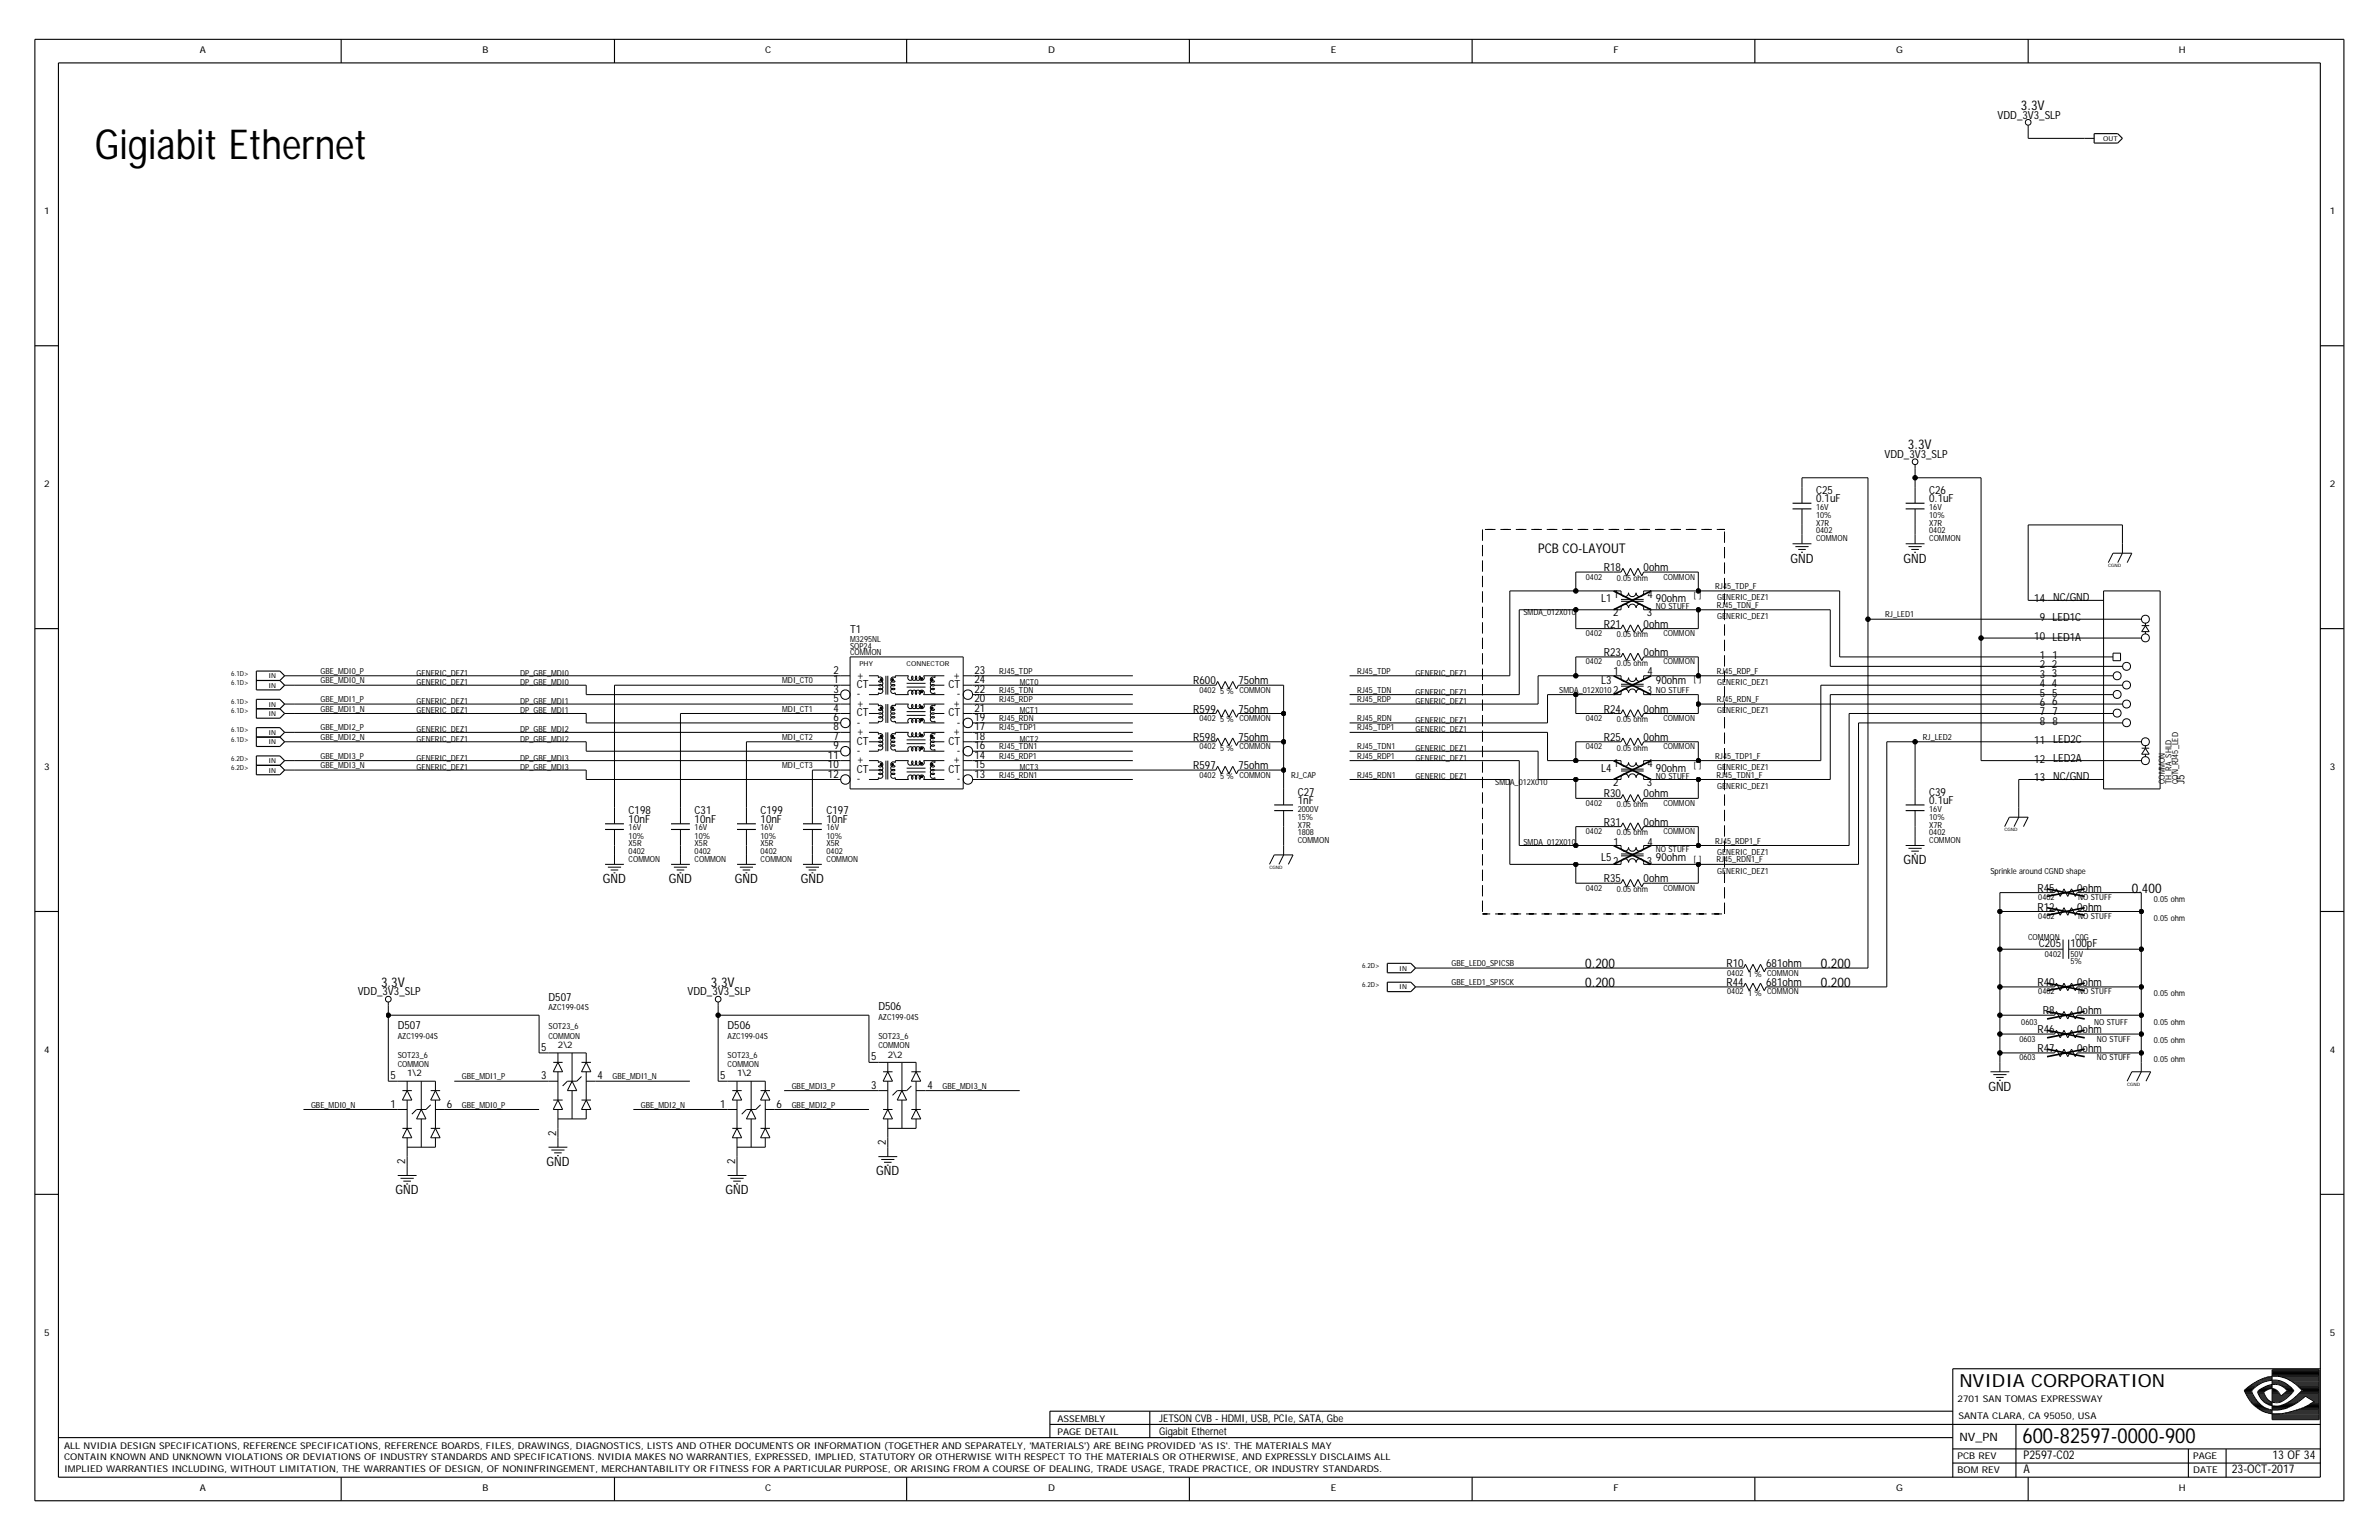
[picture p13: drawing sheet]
<svg xmlns="http://www.w3.org/2000/svg" width="432mm" height="279mm" viewBox="0 0 432 279" stroke-linecap="round" stroke-linejoin="round" font-family="sans-serif">
<defs><g id="words">
<text font-size="7.5" x="17.2" y="28.8">Gigiabit Ethernet</text>
<text font-size="3.8" x="367.1" y="261.8">600-82597-0000-900</text>
<text font-size="3.3" x="355.6" y="251.6">NVIDIA CORPORATION</text>
<g font-size="2.4">
<text x="366.8" y="20">3.3V</text>
<text x="346.3" y="81.6">3.3V</text>
<text x="279.2" y="100.4">PCB CO-LAYOUT</text>
<text x="386.9" y="161.9">0.400</text>
<text x="69.2" y="179.1">3.3V</text>
<text x="129" y="179.1">3.3V</text>
<text x="287.7" y="179.1">0.200</text>
<text x="287.7" y="175.6">0.200</text>
<text x="330.5" y="179.1">0.200</text>
<text x="330.5" y="175.6">0.200</text>
</g>
<g font-size="2.3">
<text x="325" y="102.1">GND</text>
<text x="345.5" y="102.1">GND</text>
<text x="109.4" y="160.2">GND</text>
<text x="121.4" y="160.2">GND</text>
<text x="133.4" y="160.2">GND</text>
<text x="145.4" y="160.2">GND</text>
<text x="345.5" y="156.8">GND</text>
<text x="360.9" y="197.9">GND</text>
<text x="99.2" y="211.6">GND</text>
<text x="159" y="213.3">GND</text>
<text x="71.8" y="216.7">GND</text>
<text x="131.7" y="216.7">GND</text>
</g>
<g font-size="2.2">
<text x="367.3" y="267.3">A</text>
<text x="367.3" y="264.8">P2597-C02</text>
<text x="405.1" y="267.3">23-OCT-2017</text>
<text x="412.5" y="264.8">13 OF 34</text>
</g>
<text font-size="2.1" x="355.6" y="261.5">NV_PN</text>
<g font-size="2">
<text x="362.6" y="21.5">VDD_3V3_SLP</text>
<text x="342" y="83.1">VDD_3V3_SLP</text>
<text x="329.6" y="89.6">C25</text>
<text x="350.2" y="89.6">C26</text>
<text x="329.6" y="91.1">0.1uF</text>
<text x="350.2" y="91.1">0.1uF</text>
<text x="291.1" y="103.6">R18</text>
<text x="298.3" y="103.6">0ohm</text>
<text x="290.6" y="109.3">L1</text>
<text x="291.1" y="113.9">R21</text>
<text x="292.8" y="111.8">2</text>
<text x="292.9" y="108.4">1</text>
<text x="298.3" y="113.9">0ohm</text>
<text x="298.9" y="111.8">3</text>
<text x="299" y="108.4">4</text>
<text x="300.6" y="109.3">90ohm</text>
<text x="369.2" y="109.3">14</text>
<text x="370.2" y="112.7">9 LED1C</text>
<text x="372.7" y="109.1">NC/GND</text>
<text x="154.3" y="114.9">T1</text>
<text x="291.1" y="119">R23</text>
<text x="298.3" y="119">0ohm</text>
<text x="369.2" y="116.1">10 LED1A</text>
<text x="370.2" y="119.5">1</text>
<text x="372.5" y="119.5">1</text>
<text x="151.3" y="122.3">2</text>
<text x="151.3" y="125.7">3</text>
<text x="151.3" y="124">1</text>
<text x="155.5" y="123.1">+</text>
<text x="155.5" y="124.8">CT</text>
<text x="172.2" y="124.8">CT</text>
<text x="173" y="123.1">+</text>
<text x="176.9" y="122.3">23</text>
<text x="176.9" y="125.7">22</text>
<text x="176.9" y="124">24</text>
<text x="216.6" y="124.1">R600</text>
<text x="224.8" y="124.1">75ohm</text>
<text x="290.6" y="124.1">L3</text>
<text x="292.8" y="125.9">2</text>
<text x="292.9" y="122.4">1</text>
<text x="298.9" y="125.9">3</text>
<text x="299" y="122.4">4</text>
<text x="300.6" y="124.1">90ohm</text>
<text x="370.2" y="124.7">4</text>
<text x="370.2" y="122.9">3</text>
<text x="370.2" y="121.2">2</text>
<text x="372.4" y="122.8">3</text>
<text x="372.4" y="124.6">4</text>
<text x="372.4" y="121.2">2</text>
<text x="151.3" y="127.4">5</text>
<text x="151.3" y="130.8">6</text>
<text x="151.3" y="129.1">4</text>
<text x="155.5" y="131.7">-</text>
<text x="155.5" y="130">CT</text>
<text x="155.5" y="128.3">+</text>
<text x="155.5" y="126.5">-</text>
<text x="172.2" y="130">CT</text>
<text x="173" y="128.3">+</text>
<text x="173.7" y="126.5">-</text>
<text x="173.7" y="131.7">-</text>
<text x="176.9" y="127.4">20</text>
<text x="176.9" y="130.8">19</text>
<text x="176.9" y="129.1">21</text>
<text x="216.6" y="129.3">R599</text>
<text x="224.8" y="129.3">75ohm</text>
<text x="291.1" y="129.3">R24</text>
<text x="298.3" y="129.3">0ohm</text>
<text x="370.2" y="131.5">8</text>
<text x="370.2" y="129.8">7</text>
<text x="370.2" y="128.1">6</text>
<text x="370.2" y="126.4">5</text>
<text x="372.5" y="128">6</text>
<text x="372.5" y="126.4">5</text>
<text x="372.5" y="131.5">8</text>
<text x="372.5" y="129.7">7</text>
<text x="150.3" y="137.7">11</text>
<text x="151.3" y="132.5">8</text>
<text x="151.3" y="135.9">9</text>
<text x="151.3" y="134.2">7</text>
<text x="155.5" y="133.4">+</text>
<text x="155.5" y="135.1">CT</text>
<text x="155.5" y="136.8">-</text>
<text x="172.2" y="135.1">CT</text>
<text x="173" y="133.4">+</text>
<text x="173.7" y="136.8">-</text>
<text x="176.9" y="137.7">14</text>
<text x="176.9" y="132.5">17</text>
<text x="176.9" y="135.9">16</text>
<text x="176.9" y="134.2">18</text>
<text x="216.6" y="134.4">R598</text>
<text x="224.8" y="134.4">75ohm</text>
<text x="291.1" y="134.4">R25</text>
<text x="298.3" y="134.4">0ohm</text>
<text x="369.2" y="134.9">11</text>
<text x="372.7" y="134.8">LED2C</text>
<text x="150.3" y="141.1">12</text>
<text x="150.3" y="139.4">10</text>
<text x="155.5" y="140.2">CT</text>
<text x="155.5" y="138.5">+</text>
<text x="155.5" y="141.9">-</text>
<text x="172.2" y="140.2">CT</text>
<text x="173" y="138.5">+</text>
<text x="173.7" y="141.9">-</text>
<text x="176.9" y="141.1">13</text>
<text x="176.9" y="139.4">15</text>
<text x="216.6" y="139.5">R597</text>
<text x="224.8" y="139.5">75ohm</text>
<text x="290.6" y="140.1">L4</text>
<text x="292.8" y="142.6">2</text>
<text x="292.9" y="139.2">1</text>
<text x="298.9" y="142.6">3</text>
<text x="299" y="139.2">4</text>
<text x="300.6" y="140.1">90ohm</text>
<text x="369.2" y="141.8">13</text>
<text x="369.2" y="138.3">12</text>
<text x="372.7" y="138.2">LED2A</text>
<text x="372.7" y="141.6">NC/GND</text>
<text x="396.5" y="142.3" transform="rotate(-90 396.5 142.3)">J5</text>
<text x="114.1" y="147.8">C198</text>
<text x="114.1" y="149.3">10nF</text>
<text x="126.1" y="147.8">C31</text>
<text x="126.1" y="149.3">10nF</text>
<text x="138" y="147.8">C199</text>
<text x="138" y="149.3">10nF</text>
<text x="150" y="147.8">C197</text>
<text x="150" y="149.3">10nF</text>
<text x="235.6" y="144.3">C27</text>
<text x="235.6" y="145.9">1nF</text>
<text x="291.1" y="144.7">R30</text>
<text x="291.1" y="149.8">R31</text>
<text x="298.3" y="149.8">0ohm</text>
<text x="298.3" y="144.7">0ohm</text>
<text x="350.2" y="144.3">C39</text>
<text x="350.2" y="145.9">0.1uF</text>
<text x="292.9" y="153.6">1</text>
<text x="299" y="153.6">4</text>
<text x="290.6" y="156.1">L5</text>
<text x="291.1" y="160.1">R35</text>
<text x="292.8" y="157">2</text>
<text x="298.3" y="160.1">0ohm</text>
<text x="298.9" y="157">3</text>
<text x="300.6" y="156.1">90ohm</text>
<text x="369.8" y="161.8">R45</text>
<text x="377" y="161.8">0ohm</text>
<text x="369.8" y="165.2">R12</text>
<text x="377" y="165.2">0ohm</text>
<text x="370.1" y="171.9">C205</text>
<text x="375.8" y="171.9">100pF</text>
<text x="313.4" y="178.9">R44</text>
<text x="313.4" y="175.5">R10</text>
<text x="320.6" y="175.5">681ohm</text>
<text x="320.6" y="178.9">681ohm</text>
<text x="369.8" y="178.9">R40</text>
<text x="377" y="178.9">0ohm</text>
<text x="64.9" y="180.6">VDD_3V3_SLP</text>
<text x="99.6" y="181.6">D507</text>
<text x="124.8" y="180.6">VDD_3V3_SLP</text>
<text x="159.4" y="183.3">D506</text>
<text x="370.8" y="184">R8</text>
<text x="377" y="184">0ohm</text>
<text x="72.2" y="186.8">D507</text>
<text x="98.2" y="190.7">5</text>
<text x="132.1" y="186.8">D506</text>
<text x="369.8" y="187.4">R46</text>
<text x="369.8" y="190.9">R47</text>
<text x="377" y="190.9">0ohm</text>
<text x="377" y="187.4">0ohm</text>
<text x="70.9" y="195.8">5</text>
<text x="98.2" y="195.8">3</text>
<text x="108.5" y="195.8">4</text>
<text x="130.7" y="195.8">5</text>
<text x="158.1" y="192.4">5</text>
<text x="158.1" y="197.5">3</text>
<text x="168.3" y="197.5">4</text>
<text x="70.9" y="201">1</text>
<text x="81.1" y="201">6</text>
<text x="130.7" y="201">1</text>
<text x="141" y="201">6</text>
<text x="100.9" y="206" transform="rotate(-90 100.9 206)">2</text>
<text x="160.8" y="207.8" transform="rotate(-90 160.8 207.8)">2</text>
<text x="73.6" y="211.2" transform="rotate(-90 73.6 211.2)">2</text>
<text x="133.4" y="211.2" transform="rotate(-90 133.4 211.2)">2</text>
</g>
<g font-size="1.9">
<text x="210.4" y="257.9">JETSON CVB - HDMI, USB, PCIe, SATA, Gbe</text>
<text x="210.4" y="260.3">Gigabit Ethernet</text>
</g>
<g font-size="1.7">
<text x="36.3" y="9.7">A</text>
<text x="87.6" y="9.7">B</text>
<text x="138.9" y="9.7">C</text>
<text x="190.2" y="9.7">D</text>
<text x="241.5" y="9.7">E</text>
<text x="292.9" y="9.7">F</text>
<text x="344.2" y="9.7">G</text>
<text x="395.5" y="9.7">H</text>
<text x="8" y="38.8">1</text>
<text x="422.9" y="38.8">1</text>
<text x="8" y="88.4">2</text>
<text x="422.9" y="88.4">2</text>
<text x="8" y="139.7">3</text>
<text x="422.9" y="139.7">3</text>
<text x="8" y="191">4</text>
<text x="422.9" y="191">4</text>
<text x="8" y="242.3">5</text>
<text x="422.9" y="242.3">5</text>
<text x="191.9" y="257.9">ASSEMBLY</text>
<text x="355.3" y="254.3">2701 SAN TOMAS EXPRESSWAY</text>
<text x="355.5" y="257.4">SANTA CLARA, CA 95050, USA</text>
<text x="11.6" y="262.9">ALL NVIDIA DESIGN SPECIFICATIONS, REFERENCE SPECIFICATIONS, REFERENCE BOARDS, FILES, DRAWINGS, DIAGNOSTICS, LISTS AND OTHER DOCUMENTS OR INFORMATION (TOGETHER AND SEPARATELY, 'MATERIALS') ARE BEING PROVIDED 'AS IS'. THE MATERIALS MAY</text>
<text x="191.9" y="260.3">PAGE DETAIL</text>
<text x="11.6" y="264.9">CONTAIN KNOWN AND UNKNOWN VIOLATIONS OR DEVIATIONS OF INDUSTRY STANDARDS AND SPECIFICATIONS. NVIDIA MAKES NO WARRANTIES, EXPRESSED, IMPLIED, STATUTORY OR OTHERWISE WITH RESPECT TO THE MATERIALS OR OTHERWISE, AND EXPRESSLY DISCLAIMS ALL</text>
<text x="11.6" y="267.2">IMPLIED WARRANTIES INCLUDING, WITHOUT LIMITATION, THE WARRANTIES OF DESIGN, OF NONINFRINGEMENT, MERCHANTABILITY OR FITNESS FOR A PARTICULAR PURPOSE, OR ARISING FROM A COURSE OF DEALING, TRADE USAGE, TRADE PRACTICE, OR INDUSTRY STANDARDS.</text>
<text x="355.3" y="267.3">BOM REV</text>
<text x="355.3" y="264.8">PCB REV</text>
<text x="398.1" y="264.8">PAGE</text>
<text x="398.1" y="267.3">DATE</text>
<text x="36.3" y="270.6">A</text>
<text x="87.6" y="270.6">B</text>
<text x="138.9" y="270.6">C</text>
<text x="190.2" y="270.6">D</text>
<text x="241.5" y="270.6">E</text>
<text x="292.9" y="270.6">F</text>
<text x="344.2" y="270.6">G</text>
<text x="395.5" y="270.6">H</text>
</g>
<g font-size="1.6">
<text x="101.3" y="190.2">2\2</text>
<text x="161.1" y="191.9">2\2</text>
<text x="73.9" y="195.3">1\2</text>
<text x="133.8" y="195.3">1\2</text>
</g>
<g font-size="1.5">
<text x="329.6" y="95.4">X7R</text>
<text x="329.6" y="94">10%</text>
<text x="329.6" y="92.5">16V</text>
<text x="350.2" y="94">10%</text>
<text x="350.2" y="95.4">X7R</text>
<text x="350.2" y="92.5">16V</text>
<text x="329.6" y="96.8">0402</text>
<text x="329.6" y="98.1">COMMON</text>
<text x="350.2" y="96.8">0402</text>
<text x="350.2" y="98.1">COMMON</text>
<text x="287.8" y="105.2">0402</text>
<text x="293.4" y="105.4">0.05 ohm</text>
<text x="301.9" y="105.2">COMMON</text>
<text x="311.3" y="106.9">RJ45_TDP_F</text>
<text x="276.5" y="111.7">SMDA_012X010</text>
<text x="300.6" y="110.5">NO STUFF</text>
<text x="307.4" y="108.6">[ ]</text>
<text x="311.6" y="110.3">RJ45_TDN_F</text>
<text x="311.7" y="108.9">GENERIC_DEZ1</text>
<text x="311.7" y="112.3">GENERIC_DEZ1</text>
<text x="342.2" y="112">RJ_LED1</text>
<text x="154.3" y="116.4">M3295NL</text>
<text x="154.3" y="118.8">COMMON</text>
<text x="154.3" y="117.8">SOP24</text>
<text x="287.8" y="115.4">0402</text>
<text x="293.4" y="115.7">0.05 ohm</text>
<text x="301.9" y="115.4">COMMON</text>
<text x="58.2" y="122.3">GBE_MDI0_P</text>
<text x="58.2" y="124">GBE_MDI0_N</text>
<text x="75.6" y="124.3">GENERIC_DEZ1</text>
<text x="75.6" y="122.6">GENERIC_DEZ1</text>
<text x="94.4" y="124.3">DP_GBE_MDI0</text>
<text x="94.4" y="122.6">DP_GBE_MDI0</text>
<text x="142" y="124">MDI_CT0</text>
<text x="181.3" y="125.7">RJ45_TDN</text>
<text x="181.3" y="122.3">RJ45_TDP</text>
<text x="185.1" y="124.3">MCT0</text>
<text x="217.7" y="125.7">0402</text>
<text x="221.5" y="125.9">5 % COMMON</text>
<text x="246.3" y="122.3">RJ45_TDP</text>
<text x="246.3" y="125.7">RJ45_TDN</text>
<text x="256.9" y="122.6">GENERIC_DEZ1</text>
<text x="283" y="125.7">SMDA_012X010</text>
<text x="287.8" y="120.6">0402</text>
<text x="293.4" y="120.8">0.05 ohm</text>
<text x="300.6" y="125.7">NO STUFF</text>
<text x="301.9" y="120.6">COMMON</text>
<text x="307.4" y="123.8">[ ]</text>
<text x="311.6" y="122.3">RJ45_RDP_F</text>
<text x="311.7" y="124.3">GENERIC_DEZ1</text>
<text x="58.2" y="127.4">GBE_MDI1_P</text>
<text x="58.2" y="129.1">GBE_MDI1_N</text>
<text x="75.6" y="127.7">GENERIC_DEZ1</text>
<text x="75.6" y="129.4">GENERIC_DEZ1</text>
<text x="94.4" y="127.7">DP_GBE_MDI1</text>
<text x="94.4" y="129.4">DP_GBE_MDI1</text>
<text x="142" y="129.1">MDI_CT1</text>
<text x="181.3" y="127.4">RJ45_RDP</text>
<text x="181.3" y="130.8">RJ45_RDN</text>
<text x="185.1" y="129.4">MCT1</text>
<text x="217.7" y="130.8">0402</text>
<text x="221.5" y="131.1">5 % COMMON</text>
<text x="246.3" y="127.4">RJ45_RDP</text>
<text x="246.3" y="130.8">RJ45_RDN</text>
<text x="256.9" y="126">GENERIC_DEZ1</text>
<text x="256.9" y="131.2">GENERIC_DEZ1</text>
<text x="256.9" y="127.7">GENERIC_DEZ1</text>
<text x="287.8" y="130.8">0402</text>
<text x="293.4" y="131.1">0.05 ohm</text>
<text x="301.9" y="130.8">COMMON</text>
<text x="311.6" y="127.4">RJ45_RDN_F</text>
<text x="311.7" y="129.4">GENERIC_DEZ1</text>
<text x="58.2" y="132.5">GBE_MDI2_P</text>
<text x="58.2" y="137.7">GBE_MDI3_P</text>
<text x="58.2" y="134.2">GBE_MDI2_N</text>
<text x="75.6" y="132.9">GENERIC_DEZ1</text>
<text x="75.6" y="134.6">GENERIC_DEZ1</text>
<text x="94.4" y="132.9">DP_GBE_MDI2</text>
<text x="94.4" y="134.6">DP_GBE_MDI2</text>
<text x="142" y="134.2">MDI_CT2</text>
<text x="181.3" y="135.9">RJ45_TDN1</text>
<text x="181.3" y="137.7">RJ45_RDP1</text>
<text x="181.3" y="132.5">RJ45_TDP1</text>
<text x="185.1" y="134.6">MCT2</text>
<text x="217.7" y="135.9">0402</text>
<text x="221.5" y="136.2">5 % COMMON</text>
<text x="246.3" y="135.9">RJ45_TDN1</text>
<text x="246.3" y="132.5">RJ45_TDP1</text>
<text x="246.3" y="137.7">RJ45_RDP1</text>
<text x="256.9" y="132.9">GENERIC_DEZ1</text>
<text x="256.9" y="136.3">GENERIC_DEZ1</text>
<text x="287.8" y="135.9">0402</text>
<text x="293.4" y="136.2">0.05 ohm</text>
<text x="301.9" y="135.9">COMMON</text>
<text x="311.3" y="137.7">RJ45_TDP1_F</text>
<text x="349" y="134.2">RJ_LED2</text>
<text x="58.2" y="139.4">GBE_MDI3_N</text>
<text x="75.6" y="139.7">GENERIC_DEZ1</text>
<text x="75.6" y="138">GENERIC_DEZ1</text>
<text x="94.4" y="139.7">DP_GBE_MDI3</text>
<text x="94.4" y="138">DP_GBE_MDI3</text>
<text x="142" y="139.4">MDI_CT3</text>
<text x="181.3" y="141.1">RJ45_RDN1</text>
<text x="185.1" y="139.7">MCT3</text>
<text x="217.7" y="141.1">0402</text>
<text x="221.5" y="141.3">5 % COMMON</text>
<text x="234.4" y="141.1">RJ_CAP</text>
<text x="246.3" y="141.1">RJ45_RDN1</text>
<text x="256.9" y="141.4">GENERIC_DEZ1</text>
<text x="256.9" y="138">GENERIC_DEZ1</text>
<text x="271.4" y="142.4">SMDA_012X010</text>
<text x="300.6" y="141.3">NO STUFF</text>
<text x="307.4" y="139.4">[ ]</text>
<text x="311.5" y="141.1">RJ45_TDN1_F</text>
<text x="311.7" y="139.7">GENERIC_DEZ1</text>
<text x="311.7" y="143.1">GENERIC_DEZ1</text>
<text x="392.9" y="142.3" transform="rotate(-90 392.9 142.3)">COMMON</text>
<text x="394.1" y="142.3" transform="rotate(-90 394.1 142.3)">TH_RA_SHLD</text>
<text x="395.3" y="142.3" transform="rotate(-90 395.3 142.3)">CON_RJ45_LED</text>
<text x="235.6" y="148.8">15%</text>
<text x="235.6" y="147.2">2000V</text>
<text x="287.8" y="146.2">0402</text>
<text x="293.4" y="146.5">0.05 ohm</text>
<text x="301.9" y="146.2">COMMON</text>
<text x="350.2" y="147.2">16V</text>
<text x="350.2" y="148.8">10%</text>
<text x="114.1" y="153.6">X5R</text>
<text x="114.1" y="152.2">10%</text>
<text x="114.1" y="154.9">0402</text>
<text x="114.1" y="150.7">16V</text>
<text x="126.1" y="153.6">X5R</text>
<text x="126.1" y="150.7">16V</text>
<text x="126.1" y="154.9">0402</text>
<text x="126.1" y="152.2">10%</text>
<text x="138" y="153.6">X5R</text>
<text x="138" y="150.7">16V</text>
<text x="138" y="154.9">0402</text>
<text x="138" y="152.2">10%</text>
<text x="150" y="153.6">X5R</text>
<text x="150" y="150.7">16V</text>
<text x="150" y="154.9">0402</text>
<text x="150" y="152.2">10%</text>
<text x="235.6" y="150.1">X7R</text>
<text x="235.6" y="152.9">COMMON</text>
<text x="235.6" y="151.5">1808</text>
<text x="276.5" y="153.4">SMDA_012X010</text>
<text x="287.8" y="151.3">0402</text>
<text x="293.4" y="151.6">0.05 ohm</text>
<text x="300.6" y="154.6">NO STUFF</text>
<text x="301.9" y="151.3">COMMON</text>
<text x="311.3" y="153.1">RJ45_RDP1_F</text>
<text x="311.7" y="155.1">GENERIC_DEZ1</text>
<text x="350.2" y="150.1">X7R</text>
<text x="350.2" y="151.5">0402</text>
<text x="350.2" y="152.9">COMMON</text>
<text x="114.1" y="156.3">COMMON</text>
<text x="126.1" y="156.3">COMMON</text>
<text x="138" y="156.3">COMMON</text>
<text x="150" y="156.3">COMMON</text>
<text x="287.8" y="161.6">0402</text>
<text x="293.4" y="161.8">0.05 ohm</text>
<text x="301.9" y="161.6">COMMON</text>
<text x="307.4" y="156.5">[ ]</text>
<text x="311.5" y="156.5">RJ45_RDN1_F</text>
<text x="311.7" y="158.5">GENERIC_DEZ1</text>
<text x="361.3" y="158.5">Sprinkle around CGND shape</text>
<text x="370" y="166.7">0402</text>
<text x="370" y="163.3">0402</text>
<text x="377.2" y="163.3">NO STUFF</text>
<text x="377.2" y="166.7">NO STUFF</text>
<text x="390.9" y="167.1">0.05 ohm</text>
<text x="390.9" y="163.7">0.05 ohm</text>
<text x="368.1" y="170.5">COMMON</text>
<text x="371.2" y="173.6">0402</text>
<text x="375.8" y="173.6">50V</text>
<text x="376.7" y="170.5">C0G</text>
<text x="263.4" y="175.3">GBE_LED0_SPICSB</text>
<text x="263.4" y="178.7">GBE_LED1_SPISCK</text>
<text x="313.5" y="177">0402</text>
<text x="317.3" y="177.2">1 % COMMON</text>
<text x="375.8" y="175">5%</text>
<text x="99.6" y="183.3">AZC199-04S</text>
<text x="159.4" y="185">AZC199-04S</text>
<text x="313.5" y="180.4">0402</text>
<text x="317.3" y="180.7">1 % COMMON</text>
<text x="366.9" y="185.9">0603</text>
<text x="370" y="180.4">0402</text>
<text x="377.2" y="180.4">NO STUFF</text>
<text x="380.1" y="185.9">NO STUFF</text>
<text x="390.9" y="185.9">0.05 ohm</text>
<text x="390.9" y="180.8">0.05 ohm</text>
<text x="72.2" y="191.9">SOT23_6</text>
<text x="72.2" y="188.5">AZC199-04S</text>
<text x="99.6" y="186.8">SOT23_6</text>
<text x="99.6" y="188.5">COMMON</text>
<text x="132.1" y="188.5">AZC199-04S</text>
<text x="132.1" y="191.9">SOT23_6</text>
<text x="159.4" y="190.2">COMMON</text>
<text x="159.4" y="188.5">SOT23_6</text>
<text x="366.5" y="189">0603</text>
<text x="380.6" y="189">NO STUFF</text>
<text x="390.9" y="189.3">0.05 ohm</text>
<text x="72.2" y="193.6">COMMON</text>
<text x="83.8" y="195.8">GBE_MDI1_P</text>
<text x="111.2" y="195.8">GBE_MDI1_N</text>
<text x="132.1" y="193.6">COMMON</text>
<text x="143.7" y="197.5">GBE_MDI3_P</text>
<text x="171.1" y="197.5">GBE_MDI3_N</text>
<text x="366.5" y="192.4">0603</text>
<text x="380.6" y="192.4">NO STUFF</text>
<text x="390.9" y="192.7">0.05 ohm</text>
<text x="56.5" y="201">GBE_MDI0_N</text>
<text x="83.8" y="201">GBE_MDI0_P</text>
<text x="116.3" y="201">GBE_MDI2_N</text>
<text x="143.7" y="201">GBE_MDI2_P</text>
</g>
<g font-size="1.3">
<text x="42" y="124.3">6.1D&gt;</text>
<text x="42" y="122.6">6.1D&gt;</text>
<text x="42" y="129.4">6.1D&gt;</text>
<text x="42" y="127.7">6.1D&gt;</text>
<text x="42" y="134.6">6.1D&gt;</text>
<text x="42" y="132.9">6.1D&gt;</text>
<text x="42" y="138">6.2D&gt;</text>
<text x="42" y="139.7">6.2D&gt;</text>
<text x="247.3" y="175.6">6.2D&gt;</text>
<text x="247.3" y="179.1">6.2D&gt;</text>
</g>
<g font-size="1.2">
<text x="381.7" y="25.5">OUT</text>
<text x="48.7" y="124.8">IN</text>
<text x="48.7" y="123.1">IN</text>
<text x="156" y="120.9">PHY</text>
<text x="164.6" y="120.9">CONNECTOR</text>
<text x="48.7" y="128.2">IN</text>
<text x="48.7" y="129.9">IN</text>
<text x="48.7" y="133.3">IN</text>
<text x="48.7" y="135">IN</text>
<text x="48.7" y="138.4">IN</text>
<text x="48.7" y="140.2">IN</text>
<text x="254" y="179.5">IN</text>
<text x="254" y="176.1">IN</text>
</g>
<g font-size=".8">
<text x="382.7" y="102.9">CGND</text>
<text x="363.8" y="150.8">CGND</text>
<text x="230.4" y="157.7">CGND</text>
<text x="386.1" y="197">CGND</text>
</g>
</g></defs>
<g fill="none" stroke="#000" stroke-width=".18">
<path d="M368.1 25.1h10.3zM368.1 23.4v1.7zM368.1 22.7v.7zM378.4 25.1h1.7zM325.4 98.7h3.4zM325.9 99.2h2.4zM326.4 99.7h1.4zM327.1 95.2v1.7zM327.1 86.7h11.9zM327.1 86.7v1.7zM327.1 92.3v2.9zM327.1 88.4v2.9z"/>
<path d="M327.1 96.9v1.8zM339 86.7v25.6zM345.9 98.7h3.4zM346.4 99.2h2.4zM346.9 99.7h1.4zM347.6 95.2v1.7zM347.6 86.7h12zM347.6 86.7v1.7zM347.6 85v1.7zM347.6 84.3v.7zM347.6 92.3v2.9zM347.6 88.4v2.9z"/>
<path d="M347.6 96.9v1.8zM359.6 86.7v29.1zM368.1 95.2h17.1zM368.1 95.2v13.7zM385.2 95.2v3.5zM385.2 98.7v1.7zM154.3 119.2h20.5zM154.3 119.2v23.9zM174.8 119.2v23.9zM274 107.2h12zM274 107.2v15.4zM275.8 110.6h10.2z"/>
<path d="M275.8 110.6v15.4zM286 107.2h6.9zM286 103.8v3.4zM286 103.8h6.9zM286 119.2v3.4zM286 119.2h6.9zM286 110.6h6.9zM286 110.6v3.5zM286 114.1h6.9zM292.9 103.8h1.3zM292.9 107.2h1.3zM292.9 110.6h1.3z"/>
<path d="M292.9 114.1h1.3zM292.9 119.2h1.3zM294.2 107.2v.4zM294.2 110.3v.3zM294.2 109.1h4.1zM294.2 108.7h4.1zM294.2 107.6a.68 .68 0 0 0 .7 .6 .68 .68 0 0 0 .7-.6 .68 .68 0 0 0 .7 .6 .68 .68 0 0 0 .7-.6 .68 .68 0 0 0 .6 .6 .68 .68 0 0 0 .7-.6M294.2 110.3a.68 .68 0 0 1 .7-.7 .68 .68 0 0 1 .7 .7 .68 .68 0 0 1 .7-.7 .68 .68 0 0 1 .7 .7 .68 .68 0 0 1 .6-.7 .68 .68 0 0 1 .7 .7M294.6 103.1l-.4 .7zM294.6 103.1l.7 1.4zM294.6 113.4l-.4 .7zM294.6 113.4l.7 1.3z"/>
<path d="M294.6 118.5l-.4 .7zM294.6 118.5l.7 1.4zM295.9 103.1l-.6 1.4zM295.9 103.1l.7 1.4zM295.9 113.4l-.6 1.3zM295.9 113.4l.7 1.3zM295.9 118.5l-.6 1.4zM295.9 118.5l.7 1.4zM297.3 103.1l.7 1.4zM297.3 103.1l-.7 1.4zM297.3 113.4l.7 1.3zM297.3 113.4l-.7 1.3z"/>
<path d="M297.3 118.5l.7 1.4zM297.3 118.5l-.7 1.4zM298.3 103.8h1.4zM298.3 103.8l-.3 .7zM298.3 110.6h1.4zM298.3 110.3v.3zM298.3 107.2v.4zM298.3 107.2h1.4zM298.3 114.1h1.4zM298.3 114.1l-.3 .6zM298.3 119.2h1.4zM298.3 119.2l-.3 .7z"/>
<path d="M299.7 107.2h8.6zM299.7 103.8h8.6zM299.7 110.6h8.6zM299.7 114.1h8.6zM299.7 119.2h8.6zM308.3 107.2h25.6zM308.3 103.8v3.4zM308.3 110.6h23.9zM308.3 110.6v3.5zM308.3 119.2v3.4zM326.9 100.2h.3zM332.2 110.6v10.3z"/>
<path d="M333.9 107.2v12zM333.9 119.2h37.6zM339 112.3h32.5zM339 112.3v63.3zM347.4 100.2h.4zM359.6 115.8h11.9zM359.6 115.8v22.2zM368.1 108.9h3.4zM371.5 115.8h17.2zM371.5 112.3h17.2zM371.5 119.2h12zM371.5 108.9h10.3z"/>
<path d="M381.8 107.2h10.3zM381.8 107.2v35.9zM383.5 118.5h1.4zM383.5 119.9h1.4zM383.5 118.5v1.4zM383.5 100.4l-.8 1.7zM383.5 100.4h3.4zM384.9 118.5v1.4zM385.2 100.4l-.8 1.7zM386.9 100.4l-.8 1.7zM388.7 114.6h1.4zM388.7 113.5h1.4z"/>
<path d="M389.4 113.5l-.7 1.1zM389.4 113.5l.7 1.1zM389.4 114.6v.4zM389.4 113v.5zM392.1 107.2v35.9zM51.7 127.7h1.7zM51.7 129.4h1.7zM51.7 132.9h1.7zM51.7 134.6h1.7zM51.7 138h1.7zM51.7 139.7h1.7zM51.7 124.3h1.7z"/>
<path d="M51.7 122.6h1.7zM53.4 129.4h53zM53.4 134.6h53zM53.4 127.7h99.2zM53.4 138h99.2zM53.4 122.6h99.2zM53.4 124.3h53zM53.4 132.9h99.2zM53.4 139.7h53zM106.4 131.2h46.2zM106.4 129.4v1.8zM106.4 136.3h46.2z"/>
<path d="M106.4 134.6v1.7zM106.4 126h46.2zM106.4 124.3v1.7zM106.4 139.7v1.7zM111.5 124.3h41.1zM111.5 124.3v22.3zM123.5 129.4h29.1zM123.5 129.4v17.2zM135.5 134.6h17.1zM135.5 134.6v12zM147.5 139.7h5.1zM147.5 139.7v6.9z"/>
<path d="M152.6 122.6h1.7zM152.6 124.3h1.7zM152.6 127.7h1.7zM152.6 129.4h1.7zM152.6 134.6h1.7zM152.6 132.9h1.7zM152.6 139.7h1.7zM152.6 138h1.7zM157.7 126h1.7zM157.7 129.4h1.7zM157.7 136.3h1.7zM157.7 124.3h1.7z"/>
<path d="M157.7 138h1.7zM157.7 134.6h1.7zM157.7 139.7h1.7zM157.7 131.2h1.7zM157.7 132.9h1.7zM157.7 127.7h1.7zM157.7 122.6h1.7zM159.4 125.7v.3zM159.4 135.9v.4zM159.4 138v.3zM159.4 130.8v.4zM159.4 132.9v.3z"/>
<path d="M159.4 127.7v.4zM159.4 122.6v.3zM159.4 128.1a.48 .48 0 0 1 .7 0 .48 .48 0 0 1 0 .7 .48 .48 0 0 1-.7 0 .47 .47 0 0 1 .7 0 .47 .47 0 0 1 0 .7 .47 .47 0 0 1-.7-.1M159.4 129.5a.47 .47 0 0 1 .7 0 .47 .47 0 0 1 0 .6 .47 .47 0 0 1-.7 0M159.4 139.1a.47 .47 0 0 1 .7-.1 .47 .47 0 0 1 0 .7 .47 .47 0 0 1-.7 0M159.4 138.4a.47 .47 0 0 1 .7 0 .47 .47 0 0 1 0 .6 .47 .47 0 0 1-.7 0M159.4 135.3a.47 .47 0 0 1 .7 0 .47 .47 0 0 1 0 .7 .47 .47 0 0 1-.7-.1M159.4 134.6a.47 .47 0 0 1 .7 0 .47 .47 0 0 1 0 .7 .47 .47 0 0 1-.7 0M159.4 123a.48 .48 0 0 1 .7 0 .48 .48 0 0 1 0 .7 .48 .48 0 0 1-.7 0 .48 .48 0 0 1 .7 0 .48 .48 0 0 1 0 .6 .48 .48 0 0 1-.7 .1 .47 .47 0 0 1 .7-.1 .47 .47 0 0 1 0 .7 .47 .47 0 0 1-.7 0M159.4 125a.47 .47 0 0 1 .7 0 .47 .47 0 0 1 0 .7 .47 .47 0 0 1-.7 0M159.4 139.7a.47 .47 0 0 1 .7 0 .47 .47 0 0 1 0 .7 .47 .47 0 0 1-.7 0M159.4 130.2a.47 .47 0 0 1 .7 0 .47 .47 0 0 1 0 .6 .47 .47 0 0 1-.7 0"/>
<path d="M159.4 133.9a.47 .47 0 0 1 .7 0 .47 .47 0 0 1 0 .7 .47 .47 0 0 1-.7 0M159.4 133.2a.47 .47 0 0 1 .7 0 .47 .47 0 0 1 0 .7 .47 .47 0 0 1-.7 0M160.8 122.6v3.4zM160.8 127.7v3.5zM160.8 132.9v3.4zM160.8 138v3.4zM161.1 127.7v3.5zM161.1 132.9v3.4zM161.1 122.6v3.4zM161.1 138v3.4zM162.5 123a.47 .47 0 0 0-.7 0 .47 .47 0 0 0 0 .7 .47 .47 0 0 0 .7 0 .46 .46 0 0 0-.7 0 .46 .46 0 0 0 0 .6 .46 .46 0 0 0 .7 0 .47 .47 0 0 0-.7 0 .47 .47 0 0 0 0 .7 .47 .47 0 0 0 .7 0M162.5 139.1a.46 .46 0 0 0-.7 0 .46 .46 0 0 0 0 .6 .46 .46 0 0 0 .7 0"/>
<path d="M162.5 135.3a.46 .46 0 0 0-.7 0 .46 .46 0 0 0 0 .7 .46 .46 0 0 0 .7-.1M162.5 128.1a.46 .46 0 0 0-.7 0 .46 .46 0 0 0 0 .7 .46 .46 0 0 0 .7 0 .47 .47 0 0 0-.7 0 .47 .47 0 0 0 0 .6 .47 .47 0 0 0 .7 0M162.5 129.5a.46 .46 0 0 0-.7 0 .46 .46 0 0 0 0 .6 .46 .46 0 0 0 .7 0M162.5 138.4a.46 .46 0 0 0-.7 0 .46 .46 0 0 0 0 .6 .46 .46 0 0 0 .7 0M162.5 133.2a.46 .46 0 0 0-.7 0 .46 .46 0 0 0 0 .7 .46 .46 0 0 0 .7 0M162.5 130.2a.46 .46 0 0 0-.7 0 .46 .46 0 0 0 0 .6 .46 .46 0 0 0 .7 0M162.5 134.6a.46 .46 0 0 0-.7 0 .46 .46 0 0 0 0 .7 .46 .46 0 0 0 .7 0M162.5 133.9a.46 .46 0 0 0-.7 0 .46 .46 0 0 0 0 .7 .46 .46 0 0 0 .7 0M162.5 125a.46 .46 0 0 0-.7 0 .46 .46 0 0 0 0 .7 .46 .46 0 0 0 .7 0M162.5 139.7a.46 .46 0 0 0-.7 0 .46 .46 0 0 0 0 .7 .46 .46 0 0 0 .7 0M162.5 122.6v.3zM162.5 122.6h2.4z"/>
<path d="M162.5 125.7v.3zM162.5 126h2.4zM162.5 127.7v.4zM162.5 127.7h2.4zM162.5 138v.3zM162.5 138h2.4zM162.5 135.9v.4zM162.5 136.3h2.4zM162.5 132.9v.3zM162.5 132.9h2.4zM162.5 130.8v.4zM162.5 131.2h2.4z"/>
<path d="M164.6 124.7h3.4zM164.6 124h3.4zM164.6 139.4h3.4zM164.6 129.8h3.4zM164.6 129.1h3.4zM164.6 134.9h3.4zM164.6 134.2h3.4zM164.9 138a.46 .46 0 0 0 0 .7 .46 .46 0 0 0 .7 0 .46 .46 0 0 0 0-.7M164.9 122.6a.46 .46 0 0 0 0 .7 .46 .46 0 0 0 .7 0 .46 .46 0 0 0 0-.7M164.9 127.8a.46 .46 0 0 0 0 .6 .46 .46 0 0 0 .7 0 .46 .46 0 0 0 0-.6M164.9 131.2a.47 .47 0 0 1 0-.7 .47 .47 0 0 1 .7 0 .47 .47 0 0 1 0 .7M164.9 126a.47 .47 0 0 1 0-.6 .47 .47 0 0 1 .7 0 .47 .47 0 0 1 0 .6"/>
<path d="M164.9 136.3a.47 .47 0 0 1 0-.7 .47 .47 0 0 1 .7 0 .47 .47 0 0 1 0 .7M164.9 132.9a.46 .46 0 0 0 0 .7 .46 .46 0 0 0 .7 0 .46 .46 0 0 0 0-.7M165.6 127.8a.46 .46 0 0 0 0 .6 .46 .46 0 0 0 .6 0 .46 .46 0 0 0 0-.6 .47 .47 0 0 0 .1 .6 .47 .47 0 0 0 .6 0 .47 .47 0 0 0 0-.6 .47 .47 0 0 0 0 .6 .47 .47 0 0 0 .7 0 .47 .47 0 0 0 0-.6M165.6 138a.47 .47 0 0 0 0 .7 .47 .47 0 0 0 .7 0 .47 .47 0 0 0 0-.7 .46 .46 0 0 0 0 .7 .46 .46 0 0 0 .6 0 .46 .46 0 0 0 0-.7 .47 .47 0 0 0 0 .7 .47 .47 0 0 0 .7 0 .47 .47 0 0 0 0-.7M165.6 131.2a.47 .47 0 0 1 0-.7 .47 .47 0 0 1 .7 0 .47 .47 0 0 1-.1 .7 .48 .48 0 0 1 0-.7 .48 .48 0 0 1 .7 0 .48 .48 0 0 1 0 .7 .48 .48 0 0 1 0-.7 .48 .48 0 0 1 .7 0 .48 .48 0 0 1 0 .7M165.6 122.6a.47 .47 0 0 0 0 .7 .47 .47 0 0 0 .7 0 .47 .47 0 0 0 0-.7 .47 .47 0 0 0 0 .7 .47 .47 0 0 0 .6 0 .47 .47 0 0 0 .1-.7 .46 .46 0 0 0 0 .7 .46 .46 0 0 0 .6 0 .46 .46 0 0 0 0-.7M165.6 126a.48 .48 0 0 1 0-.6 .48 .48 0 0 1 .7 0 .48 .48 0 0 1 0 .6 .48 .48 0 0 1 0-.6 .48 .48 0 0 1 .7 0 .48 .48 0 0 1 0 .6 .47 .47 0 0 1-.1-.6 .47 .47 0 0 1 .7 0 .47 .47 0 0 1 0 .6M165.6 132.9a.47 .47 0 0 0 0 .7 .47 .47 0 0 0 .7 0 .47 .47 0 0 0 0-.7 .47 .47 0 0 0 0 .7 .47 .47 0 0 0 .6 0 .47 .47 0 0 0 .1-.7 .46 .46 0 0 0 0 .7 .46 .46 0 0 0 .6 0 .46 .46 0 0 0 0-.7M165.6 136.3a.48 .48 0 0 1 0-.7 .48 .48 0 0 1 .7 0 .48 .48 0 0 1 0 .7 .48 .48 0 0 1 0-.7 .48 .48 0 0 1 .7 0 .48 .48 0 0 1 0 .7 .47 .47 0 0 1-.1-.7 .47 .47 0 0 1 .7 0 .47 .47 0 0 1 0 .7M167.6 131.2h3.8zM167.6 138h3.8zM167.6 127.7h3.8z"/>
<path d="M167.6 126h3.8zM167.6 122.6h3.8zM167.6 132.9h3.8zM167.6 136.3h3.8zM169.7 130.2a.46 .46 0 0 0-.7 0 .46 .46 0 0 0 0 .6 .46 .46 0 0 0 .7 0M169.7 134.6a.46 .46 0 0 0-.7 0 .46 .46 0 0 0 0 .7 .46 .46 0 0 0 .7 0M169.7 123a.46 .46 0 0 0-.7 0 .46 .46 0 0 0 0 .6 .46 .46 0 0 0 .7 0 .47 .47 0 0 0-.7 0 .47 .47 0 0 0 0 .7 .47 .47 0 0 0 .7 0 .47 .47 0 0 0-.7 0 .47 .47 0 0 0 0 .7 .47 .47 0 0 0 .7 0M169.7 128.1a.46 .46 0 0 0-.7 0 .46 .46 0 0 0 0 .7 .46 .46 0 0 0 .7 0 .47 .47 0 0 0-.7 0 .47 .47 0 0 0 0 .6 .47 .47 0 0 0 .7 0M169.7 129.5a.46 .46 0 0 0-.7 0 .46 .46 0 0 0 0 .6 .46 .46 0 0 0 .7 0M169.7 133.2a.46 .46 0 0 0-.7 0 .46 .46 0 0 0 0 .7 .46 .46 0 0 0 .7 0M169.7 138.4a.46 .46 0 0 0-.7 0 .46 .46 0 0 0 0 .6 .46 .46 0 0 0 .7 0M169.7 139.1a.46 .46 0 0 0-.7 0 .46 .46 0 0 0 0 .6 .46 .46 0 0 0 .7 0"/>
<path d="M169.7 139.7a.46 .46 0 0 0-.7 0 .46 .46 0 0 0 0 .7 .46 .46 0 0 0 .7 0M169.7 125a.46 .46 0 0 0-.7 0 .46 .46 0 0 0 0 .7 .46 .46 0 0 0 .7 0M169.7 133.9a.46 .46 0 0 0-.7 0 .46 .46 0 0 0 0 .7 .46 .46 0 0 0 .7 0M169.7 135.3a.46 .46 0 0 0-.7 0 .46 .46 0 0 0 0 .7 .46 .46 0 0 0 .7-.1M169.7 122.6v.3zM169.7 132.9v.3zM169.7 135.9v.4zM169.7 138v.3zM169.7 125.7v.3zM169.7 127.7v.4zM169.7 130.8v.4zM169.7 139.7h1.7z"/>
<path d="M169.7 124.3h1.7zM169.7 129.4h1.7zM169.7 134.6h1.7zM174.8 122.6h1.7zM174.8 124.3h1.7zM174.8 127.7h1.7zM174.8 129.4h1.7zM174.8 134.6h1.7zM174.8 132.9h1.7zM174.8 138h1.7zM174.8 139.7h1.7zM176.5 124.3h42.8z"/>
<path d="M176.5 127.7h29.1zM176.5 129.4h42.8zM176.5 131.2h29.1zM176.5 132.9h29.1zM176.5 134.6h42.8zM176.5 139.7h42.8zM176.5 138h29.1zM176.5 122.6h29.1zM176.5 126h29.1zM176.5 136.3h29.1zM219.3 124.3h1.4zM219.3 129.4h1.4z"/>
<path d="M219.3 134.6h1.4zM219.3 139.7h1.4zM221 123.6l-.3 .7zM221 123.6l.7 1.4zM221 128.8l-.3 .6zM221 128.8l.7 1.3zM221 133.9l-.3 .7zM221 133.9l.7 1.4zM221 139l-.3 .7zM221 139l.7 1.4zM222.4 123.6l-.7 1.4zM222.4 123.6l.7 1.4z"/>
<path d="M222.4 128.8l-.7 1.3zM222.4 128.8l.7 1.3zM222.4 133.9l-.7 1.4zM222.4 133.9l.7 1.4zM222.4 139l-.7 1.4zM222.4 139l.7 1.4zM223.7 123.6l.7 1.4zM223.7 123.6l-.6 1.4zM223.7 128.8l.7 1.3zM223.7 128.8l-.6 1.3zM223.7 133.9l.7 1.4zM223.7 133.9l-.6 1.4z"/>
<path d="M223.7 139l.7 1.4zM223.7 139l-.6 1.4zM224.8 124.3h1.3zM224.8 124.3l-.4 .7zM224.8 129.4h1.3zM224.8 129.4l-.4 .7zM224.8 134.6h1.3zM224.8 134.6l-.4 .7zM224.8 139.7h1.3zM224.8 139.7l-.4 .7zM226.1 134.6h6.9zM226.1 129.4h6.9z"/>
<path d="M226.1 124.3h6.9zM226.1 139.7h6.9zM233 129.4v5.2zM233 134.6v5.1zM233 124.3v5.1zM233 139.7v3.4zM245 122.6h29zM245 127.7h34.2zM245 131.2h35.9zM245 126h30.8zM245 136.3h34.2zM245 132.9h35.9z"/>
<path d="M245 138h30.8zM275.8 138v15.4zM279.2 122.6h6.8zM279.2 122.6v5.1zM279.2 136.3v5.1zM280.9 126h5.1zM280.9 126v5.2zM280.9 138h5.1zM280.9 132.9v5.1zM286 122.6h6.9zM286 126h6.9zM286 126v3.4z"/>
<path d="M286 129.4h6.9zM286 138h6.9zM286 134.6v3.4zM286 134.6h6.9zM292.9 122.6h1.3zM292.9 126h1.3zM292.9 129.4h1.3zM292.9 134.6h1.3zM292.9 138h1.3zM294.2 122.6v.3zM294.2 125.7v.3zM294.2 124.5h4.1z"/>
<path d="M294.2 124.1h4.1zM294.2 138v.3zM294.2 139.9h4.1zM294.2 139.5h4.1zM294.2 122.9a.68 .68 0 0 0 .7 .7 .68 .68 0 0 0 .7-.7 .68 .68 0 0 0 .7 .7 .68 .68 0 0 0 .7-.7 .68 .68 0 0 0 .6 .7 .68 .68 0 0 0 .7-.7M294.2 125.7a.68 .68 0 0 1 .7-.7 .68 .68 0 0 1 .7 .7 .68 .68 0 0 1 .7-.7 .68 .68 0 0 1 .7 .7 .68 .68 0 0 1 .6-.7 .68 .68 0 0 1 .7 .7M294.2 138.3a.68 .68 0 0 0 .7 .7 .68 .68 0 0 0 .7-.7 .68 .68 0 0 0 .7 .7 .68 .68 0 0 0 .7-.7 .68 .68 0 0 0 .6 .7 .68 .68 0 0 0 .7-.7M294.6 128.8l-.4 .6zM294.6 128.8l.7 1.3zM294.6 133.9l-.4 .7zM294.6 133.9l.7 1.4zM295.9 128.8l-.6 1.3z"/>
<path d="M295.9 128.8l.7 1.3zM295.9 133.9l-.6 1.4zM295.9 133.9l.7 1.4zM297.3 128.8l.7 1.3zM297.3 128.8l-.7 1.3zM297.3 133.9l.7 1.4zM297.3 133.9l-.7 1.4zM298.3 126h1.4zM298.3 125.7v.3zM298.3 122.6v.3zM298.3 122.6h1.4zM298.3 129.4h1.4z"/>
<path d="M298.3 129.4l-.3 .7zM298.3 134.6h1.4zM298.3 134.6l-.3 .7zM298.3 138v.3zM298.3 138h1.4zM299.7 129.4h8.6zM299.7 126h8.6zM299.7 138h8.6zM299.7 134.6h8.6zM299.7 122.6h8.6zM308.3 127.7h63.2zM308.3 126v1.7z"/>
<path d="M308.3 127.7v1.7zM308.3 138h22.2zM308.3 134.6v3.4zM308.3 122.6h63.2zM330.5 124.3v13.7zM330.5 124.3h41zM332.2 126v15.4zM332.2 126h39.3zM332.2 120.9h39.3zM335.6 129.4v24zM335.6 129.4h35.9zM337.3 131.2v25.6z"/>
<path d="M337.3 131.2h34.2zM342.5 134.6h5.1zM342.5 134.6v44.5zM347.6 134.6h23.9zM347.6 134.6v8.5zM359.6 138h11.9zM371.5 131.2h13.7zM371.5 126h12zM371.5 129.4h12zM371.5 120.9h13.7zM371.5 124.3h13.7zM371.5 122.6h12z"/>
<path d="M371.5 127.7h13.7zM371.5 134.6h17.2zM371.5 138h17.2zM388.7 136.8h1.4zM388.7 135.7h1.4zM389.4 136.8v.5zM389.4 135.3v.4zM389.4 135.8l.7 1zM389.4 135.8l-.7 1zM106.4 141.4h46.2zM109.8 156.8h3.4zM110.3 157.3h2.4z"/>
<path d="M110.8 157.8h1.4zM111.4 158.4h.3zM111.5 153.4v1.7zM111.5 155.1v1.7zM111.5 150.5v2.9zM111.5 146.6v2.9zM121.8 156.8h3.4zM122.3 157.3h2.4zM122.8 157.8h1.4zM123.3 158.4h.4zM123.5 153.4v1.7zM123.5 155.1v1.7z"/>
<path d="M123.5 150.5v2.9zM123.5 146.6v2.9zM133.8 156.8h3.4zM134.3 157.3h2.4zM134.8 157.8h1.4zM135.3 158.4h.4zM135.5 153.4v1.7zM135.5 155.1v1.7zM135.5 150.5v2.9zM135.5 146.6v2.9zM145.7 156.8h3.5zM146.3 157.3h2.4z"/>
<path d="M146.8 157.8h1.3zM147.3 158.4h.3zM147.5 153.4v1.7zM147.5 150.5v2.9zM147.5 146.6v2.9zM147.5 155.1v1.7zM154.3 143.1h20.5zM157.7 141.4h1.7zM159.4 141.1v.3zM159.4 140.4a.47 .47 0 0 1 .7 0 .47 .47 0 0 1 0 .7 .47 .47 0 0 1-.7 0M162.5 140.4a.46 .46 0 0 0-.7 0 .46 .46 0 0 0 0 .7 .46 .46 0 0 0 .7 0M162.5 141.1v.3z"/>
<path d="M162.5 141.4h2.4zM164.6 140.1h3.4zM164.9 141.4a.47 .47 0 0 1 0-.7 .47 .47 0 0 1 .7 0 .47 .47 0 0 1 0 .7M165.6 141.4a.48 .48 0 0 1 0-.7 .48 .48 0 0 1 .7 0 .48 .48 0 0 1 0 .7 .48 .48 0 0 1 0-.7 .48 .48 0 0 1 .7 0 .48 .48 0 0 1 0 .7 .47 .47 0 0 1-.1-.7 .47 .47 0 0 1 .7 0 .47 .47 0 0 1 0 .7M167.6 141.4h3.8zM169.7 140.4a.46 .46 0 0 0-.7 0 .46 .46 0 0 0 0 .7 .46 .46 0 0 0 .7 0M169.7 141.1v.3zM176.5 141.4h29.1zM231.3 155.1l-.9 1.7zM231.3 155.1h3.4zM233 150v3.4zM233 147.1v2.9z"/>
<path d="M233 143.1v2.9zM233 153.4v1.7zM233 155.1l-.9 1.7zM234.7 155.1l-.9 1.7zM245 141.4h29zM274 156.8h12zM274 141.4v15.4zM275.8 153.4h10.2zM279.2 141.4h6.8zM286 141.4h6.9zM286 141.4v3.4zM286 144.8h6.9z"/>
<path d="M286 153.4h6.9zM286 150v3.4zM286 150h6.9zM286 156.8h6.9zM286 156.8v3.4zM292.9 153.4h1.3zM292.9 156.8h1.3zM292.9 141.4h1.3zM292.9 144.8h1.3zM292.9 150h1.3zM294.2 153.4v.3zM294.2 156.5v.3z"/>
<path d="M294.2 155.3h4.1zM294.2 154.9h4.1zM294.2 141.1v.3zM294.2 156.5a.68 .68 0 0 1 .7-.7 .68 .68 0 0 1 .7 .7 .68 .68 0 0 1 .7-.7 .68 .68 0 0 1 .7 .7 .68 .68 0 0 1 .6-.7 .68 .68 0 0 1 .7 .7M294.2 153.7a.68 .68 0 0 0 .7 .7 .68 .68 0 0 0 .7-.7 .68 .68 0 0 0 .7 .7 .68 .68 0 0 0 .7-.7 .68 .68 0 0 0 .6 .7 .68 .68 0 0 0 .7-.7M294.2 141.1a.68 .68 0 0 1 .7-.7 .68 .68 0 0 1 .7 .7 .68 .68 0 0 1 .7-.7 .68 .68 0 0 1 .7 .7 .68 .68 0 0 1 .6-.7 .68 .68 0 0 1 .7 .7M294.6 144.2l-.4 .6zM294.6 144.2l.7 1.3zM294.6 149.3l-.4 .7zM294.6 149.3l.7 1.4zM294.6 159.6l-.4 .6zM294.6 159.6l.7 1.3z"/>
<path d="M295.9 144.2l-.6 1.3zM295.9 144.2l.7 1.3zM295.9 149.3l-.6 1.4zM295.9 149.3l.7 1.4zM295.9 159.6l-.6 1.3zM295.9 159.6l.7 1.3zM297.3 144.2l.7 1.3zM297.3 144.2l-.7 1.3zM297.3 149.3l.7 1.4zM297.3 149.3l-.7 1.4zM297.3 159.6l.7 1.3zM297.3 159.6l-.7 1.3z"/>
<path d="M298.3 153.4v.3zM298.3 153.4h1.4zM298.3 156.5v.3zM298.3 156.8h1.4zM298.3 141.4h1.4zM298.3 141.1v.3zM298.3 144.8h1.4zM298.3 144.8l-.3 .7zM298.3 150h1.4zM298.3 150l-.3 .7zM299.7 141.4h8.6zM299.7 144.8h8.6z"/>
<path d="M299.7 156.8h8.6zM299.7 153.4h8.6zM299.7 150h8.6zM308.3 141.4h23.9zM308.3 141.4v3.4zM308.3 156.8h29zM308.3 156.8v3.4zM308.3 153.4h27.3zM308.3 150v3.4zM345.9 153.4h3.4zM346.4 153.9h2.4zM346.9 154.4h1.4z"/>
<path d="M347.4 154.9h.4zM347.6 150v1.7zM347.6 147.1v2.9zM347.6 143.1v2.9zM347.6 151.7v1.7zM364.7 148.3l-.9 1.7zM364.7 148.3h3.4zM366.4 141.4h5.1zM366.4 141.4v5.2zM366.4 146.6v1.7zM366.4 148.3l-.8 1.7zM368.1 148.3l-.8 1.7z"/>
<path d="M371.5 141.4h10.3zM381.8 143.1h10.3zM256.9 179.1h1.7zM256.9 175.6h1.7zM258.6 175.6h56.5zM258.6 179.1h56.5zM286 160.2h6.9zM292.9 160.2h1.3zM298.3 160.2h1.4zM298.3 160.2l-.3 .7zM299.7 160.2h8.6zM315.1 179.1h1.4z"/>
<path d="M315.1 175.6h1.4zM316.8 178.4l-.3 .7zM316.8 178.4l.7 1.3zM316.8 175l-.3 .6zM316.8 175l.7 1.3zM318.2 178.4l-.7 1.3zM318.2 178.4l.7 1.3zM318.2 175l-.7 1.3zM318.2 175l.7 1.3zM319.5 178.4l.7 1.3zM319.5 178.4l-.6 1.3zM319.5 175l.7 1.3z"/>
<path d="M319.5 175l-.6 1.3zM320.6 179.1h1.3zM320.6 179.1l-.4 .6zM320.6 175.6h1.3zM320.6 175.6l-.4 .7zM321.9 175.6h17.1zM321.9 179.1h20.6zM363 179.1v5.1zM363 179.1h8.5zM363 172.2v6.9zM363 172.2h8.5zM363 165.4v6.8z"/>
<path d="M363 161.9v3.5zM363 165.4h8.5zM363 161.9h8.5zM371.5 172.2h3zM371.5 179.1h1.4zM371.5 161.9h1.4zM371.5 165.4h1.4zM373.3 178.4l-.4 .7zM373.3 178.4l.6 1.3zM373.3 161.3l-.4 .6zM373.3 161.3l.6 1.3zM373.3 164.7l-.4 .7z"/>
<path d="M373.3 164.7l.6 1.4zM374.5 170.5v3.5zM374.6 178.4l-.7 1.3zM374.6 178.4l.7 1.3zM374.6 161.3l-.7 1.3zM374.6 161.3l.7 1.3zM374.6 164.7l-.7 1.4zM374.6 164.7l.7 1.4zM375.5 172.2h2.9zM375.5 170.5v3.5zM376 178.4l.7 1.3zM376 178.4l-.7 1.3z"/>
<path d="M376 161.3l.7 1.3zM376 161.3l-.7 1.3zM376 164.7l.7 1.4zM376 164.7l-.7 1.4zM377 179.1h1.4zM377 179.1l-.3 .6zM377 161.9h1.4zM377 161.9l-.3 .7zM377 165.4h1.4zM377 165.4l-.3 .7zM378.4 161.9h10.3zM378.4 165.4h10.3z"/>
<path d="M378.4 172.2h10.3zM378.4 179.1h10.3zM388.7 161.9v3.5zM388.7 165.4v6.8zM388.7 172.2v6.9zM388.7 179.1v5.1zM70.5 196.2h1.7zM70.5 184.2v12zM70.5 184.2h27.3zM70.5 182.5v1.7zM70.5 181.8v.7zM72.2 196.2h6.8z"/>
<path d="M73 199.6h1.8zM73 197.9h1.8zM73.9 197.9l-.9 1.7zM73.9 196.2v1.7zM73.9 197.9l.9 1.7zM73.9 199.6v5.1zM76.5 196.2v5.1zM78.2 199.6h1.7zM78.2 197.9h1.7zM79 197.9l.9 1.7zM79 197.9l-.8 1.7zM79 196.2v1.7z"/>
<path d="M79 199.6v5.1zM82.5 196.2h17.1zM97.8 184.2v6.8zM97.8 191h1.8zM99.6 196.2h1.7zM99.6 191h6.8zM100.4 194.5h1.7zM100.4 192.7h1.7zM100.4 199.6h1.7zM101.3 192.7l.8 1.8zM101.3 192.7l-.9 1.8zM101.3 191v1.7z"/>
<path d="M101.3 199.6l.8 1.7zM101.3 199.6l-.9 1.7zM101.3 194.5v5.1zM102.1 197l.9-.8zM103 196.2h1.7zM103 197.9h1.7zM103.8 196.2l-.8 1.7zM103.8 191v5.2zM103.8 196.2l.9 1.7zM103.8 197.9v5.1zM104.7 196.2l.8-.9zM105.5 194.5h1.8z"/>
<path d="M105.5 192.7h1.8zM105.5 199.6h1.8zM106.4 196.2h1.7zM106.4 192.7l-.9 1.8zM106.4 191v1.7zM106.4 192.7l.9 1.8zM106.4 199.6l-.9 1.7zM106.4 199.6l.9 1.7zM106.4 194.5v5.1zM108.1 196.2h17.1zM130.3 184.2v12zM130.3 196.2h1.8z"/>
<path d="M130.3 184.2h27.4zM130.3 182.5v1.7zM130.3 181.8v.7zM132.1 196.2h6.8zM132.9 199.6h1.7zM132.9 197.9h1.7zM133.8 197.9l-.9 1.7zM133.8 196.2v1.7zM133.8 197.9l.8 1.7zM133.8 199.6v5.1zM136.3 196.2v5.1zM138 199.6h1.8z"/>
<path d="M138 197.9h1.8zM138.9 197.9l.9 1.7zM138.9 197.9l-.9 1.7zM138.9 196.2v1.7zM138.9 199.6v5.1zM142.3 197.9h17.1zM157.7 184.2v8.5zM157.7 192.7h1.7zM159.4 197.9h1.7zM159.4 192.7h6.9zM160.3 196.2h1.7zM160.3 194.5h1.7z"/>
<path d="M161.1 194.5l.9 1.7zM161.1 194.5l-.8 1.7zM161.1 192.7v1.8zM161.1 196.2v5.1zM162 198.7l.9-.8zM162.9 197.9h1.7zM162.9 199.6h1.7zM163.7 197.9l-.8 1.7zM163.7 192.7v5.2zM163.7 197.9l.9 1.7zM163.7 199.6v5.1zM165.4 197l-.8 .9z"/>
<path d="M165.4 196.2h1.7zM165.4 194.5h1.7zM166.3 197.9h1.7zM166.3 194.5l-.9 1.7zM166.3 192.7v1.8zM166.3 194.5l.8 1.7zM166.3 196.2v5.1zM168 197.9h17.1zM361.3 194.5h3.4zM361.8 195h2.4zM362.3 195.5h1.4zM362.8 196h.4z"/>
<path d="M363 191h8.5zM363 187.6v3.4zM363 191v1.7zM363 187.6h8.5zM363 184.2v3.4zM363 184.2h8.5zM363 192.7v1.8zM371.5 184.2h1.4zM371.5 187.6h1.4zM371.5 191h1.4zM373.3 183.5l-.4 .7zM373.3 183.5l.6 1.4z"/>
<path d="M373.3 186.9l-.4 .7zM373.3 186.9l.6 1.4zM373.3 190.3l-.4 .7zM373.3 190.3l.6 1.4zM374.6 183.5l-.7 1.4zM374.6 183.5l.7 1.4zM374.6 186.9l-.7 1.4zM374.6 186.9l.7 1.4zM374.6 190.3l-.7 1.4zM374.6 190.3l.7 1.4zM376 183.5l.7 1.4zM376 183.5l-.7 1.4z"/>
<path d="M376 186.9l.7 1.4zM376 186.9l-.7 1.4zM376 190.3l.7 1.4zM376 190.3l-.7 1.4zM377 184.2h1.4zM377 184.2l-.3 .7zM377 187.6h1.4zM377 187.6l-.3 .7zM377 191h1.4zM377 191l-.3 .7zM378.4 184.2h10.3zM378.4 187.6h10.3z"/>
<path d="M378.4 191h10.3zM386.9 194.5l-.8 1.7zM386.9 194.5h3.5zM388.7 184.2v3.4zM388.7 187.6v3.4zM388.7 191v1.7zM388.7 192.7v1.8zM388.7 194.5l-.9 1.7zM390.4 194.5l-.9 1.7zM55.1 201.3h17.1zM72.2 201.3h1.7zM72.2 213.3h3.4z"/>
<path d="M72.7 213.8h2.4zM73 206.4h1.8zM73 204.7h1.8zM73.2 214.3h1.4zM73.7 214.8h.4zM73.9 209.8v1.8zM73.9 204.7l.9 1.7zM73.9 204.7l-.9 1.7zM73.9 208.1h5.1zM73.9 206.4v3.4zM73.9 211.6v1.7zM75.6 201.3l-.8 .8z"/>
<path d="M75.6 201.3h1.7zM75.6 203h1.7zM76.5 201.3l-.9 1.7zM76.5 201.3l.8 1.7zM76.5 203v5.1zM78.2 200.4l-.9 .9zM78.2 206.4h1.7zM78.2 204.7h1.7zM79 204.7l.9 1.7zM79 204.7l-.8 1.7zM79 206.4v1.7zM79 201.3h1.7z"/>
<path d="M80.7 201.3h17.1zM99.6 208.1h3.4zM100.1 208.6h2.4zM100.4 201.3h1.7zM100.6 209.2h1.4zM101.1 209.7h.3zM101.3 204.7v1.7zM101.3 201.3v3.4zM101.3 203h5.1zM101.3 206.4v1.7zM105.5 201.3h1.8zM106.4 201.3v1.7z"/>
<path d="M115 201.3h17.1zM132.1 213.3h3.4zM132.1 201.3h1.7zM132.6 213.8h2.4zM132.9 206.4h1.7zM132.9 204.7h1.7zM133.1 214.3h1.4zM133.6 214.8h.3zM133.8 209.8v1.8zM133.8 211.6v1.7zM133.8 204.7l.8 1.7zM133.8 204.7l-.9 1.7z"/>
<path d="M133.8 208.1h5.1zM133.8 206.4v3.4zM135.5 201.3l-.9 .8zM135.5 201.3h1.7zM135.5 203h1.7zM136.3 201.3l-.8 1.7zM136.3 201.3l.9 1.7zM136.3 203v5.1zM137.2 201.3l.8-.9zM138 206.4h1.8zM138 204.7h1.8zM138.9 204.7l.9 1.7z"/>
<path d="M138.9 204.7l-.9 1.7zM138.9 206.4v1.7zM138.9 201.3h1.7zM140.6 201.3h17.1zM159.4 209.8h3.5zM159.9 210.4h2.4zM160.3 201.3h1.7zM160.3 203h1.7zM160.5 210.9h1.3zM161 211.4h.3zM161.1 206.4v1.7zM161.1 203v3.4z"/>
<path d="M161.1 204.7h5.2zM161.1 201.3l.9 1.7zM161.1 201.3l-.8 1.7zM161.1 208.1v1.7zM165.4 203h1.7zM165.4 201.3h1.7zM166.3 201.3l-.9 1.7zM166.3 201.3l.8 1.7zM166.3 203v1.7zM407.3 252.3l.9-.8zM407.3 252.3l.4 .7zM407.4 252.3h1.3z"/>
<path d="M407.4 252.4h1.3zM407.5 252.6h1.2zM407.6 252.1h1.2zM407.6 252.8h1.2zM407.7 253l.2 .4zM407.7 253h1.2zM407.8 251.9h1.2zM407.8 253.1h1.2zM407.9 253.3h1.2zM407.9 253.4l.3 .4zM407.9 251.8h1.3zM408 253.5h1.2z"/>
<path d="M408.1 253.6h1.2zM408.2 251.6h1.2zM408.2 253.8h1.2zM408.2 253.8l.3 .5zM408.2 251.5l.3-.2zM408.3 254h1.2zM408.4 251.4h1.2zM408.4 254.2h1.3zM408.5 254.3l.2 .3zM408.5 251.3l.5-.3zM408.6 254.3h1.2zM408.7 254.5h1.3z"/>
<path d="M408.7 251.2h1.2zM408.7 252.3v.1zM408.7 252.4v.1zM408.7 254.6l.2 .2zM408.7 252.5l.1 .2zM408.8 252.7l.1 .3zM408.8 254.7h1.3zM408.8 252.1l-.1 .2zM408.9 251.1h1.2zM408.9 254.8l.3 .3zM408.9 253l.3 .4zM409 251l.5-.3z"/>
<path d="M409 254.8h1.3zM409.1 251.8l.4-.2zM409.1 251.8l-.3 .3zM409.2 250.9h1.3zM409.2 255h1.3zM409.2 253.4l.1 .3zM409.2 255.1l.4 .2zM409.3 253.7l.4 .5zM409.4 255.2h1.3zM409.5 250.7l.3-.2zM409.5 250.7h1.4zM409.5 251.6l.4-.4z"/>
<path d="M409.6 255.3l.4 .3zM409.6 255.3h1.4zM409.7 254.2l.2 .2zM409.8 250.6h1.7zM409.8 252.5v.2zM409.8 252.7h.1M409.8 252.5h.1M409.8 252.6h1.1zM409.8 250.5l.3-.1zM409.8 252.7l.1 .2zM409.8 252.4h.1M409.8 252.4h1.2z"/>
<path d="M409.9 255.5h1.4zM409.9 252.8h1zM409.9 252.9l.1 .2zM409.9 252.3l-.1 .1zM409.9 252.3l.1-.1zM409.9 251.2l.6-.3zM409.9 254.4l.5 .5zM409.9 253h1.1zM410 255.6l.3 .3zM410 252.3h1.3zM410 253.1h1.1zM410 253.1l.4 .7z"/>
<path d="M410 252.2l.3-.2zM410.1 255.7h1.7zM410.1 253.3h1.1zM410.1 250.4l.4-.2zM410.1 250.4h2.3zM410.2 253.5h1.1zM410.2 252.1h1.4zM410.3 253.6h1.1zM410.3 252l.3-.2zM410.3 255.9l.2 .1zM410.4 255.9h2zM410.4 253.8l.5 .5z"/>
<path d="M410.4 254.9l.5 .4zM410.4 253.8h1.1zM410.5 250.2h1.9zM410.5 256l.4 .1zM410.5 250.9l.3-.1zM410.5 250.2l.4-.2zM410.6 251.9h1.6zM410.6 254h1.1zM410.6 251.8l.5-.2zM410.7 256h1.7zM410.8 254.2h1.1zM410.8 251.8h1.6z"/>
<path d="M410.8 250.8l.4-.1zM410.9 252.6l.2 .5zM410.9 252.6l.3-.3zM410.9 254.3h1.3zM410.9 254.3l.2 .2zM410.9 250l.3-.1zM410.9 256.1l.4 .2zM410.9 255.3l.4 .2zM411 250h1.4zM411.1 251.6l.3-.2zM411.1 253.1l.1 .2zM411.1 256.2h1.3z"/>
<path d="M411.1 254.5h1.3zM411.1 254.5l.5 .3zM411.2 251.6h1.2zM411.2 250.7l.3-.1zM411.2 253.3l.2 .3zM411.2 249.9l.3-.1zM411.2 252.3l.6-.3zM411.3 255.5l.2 .1zM411.3 256.3h.3zM411.4 253.6l.1 .1zM411.4 254.7h1zM411.4 251.4l.4-.1z"/>
<path d="M411.5 253.7l.2 .3zM411.5 255.6h.1zM411.5 249.9h.9zM411.5 249.8h.4zM411.5 250.6l.4-.1zM411.6 251.4h.8zM411.6 254.8l.3 .1zM411.6 256.3l.3 .1zM411.6 255.6l.2 .1zM411.7 254l.2 .2zM411.7 256.4h.7zM411.8 254.8h.6z"/>
<path d="M411.8 251.3l.3-.1zM411.8 252l.4-.1zM411.8 255.7h.2zM411.9 254.9l.5 .1zM411.9 250.5l.5-.1zM411.9 249.8l.2-.1zM411.9 254.2l.2 .1zM411.9 256.4l.5 .1zM412 255.7l.2 .1zM412.1 251.2h.3zM412.1 249.7h.3zM412.1 254.3l.4 .1z"/>
<path d="M412.2 251.2h.2zM412.2 251.9h.3zM412.2 255.8h.2zM412.4 249.4h8.5zM412.4 248.7h8.5zM412.4 249.5h8.5zM412.4 249h8.5zM412.4 248.8h8.5zM412.4 249.2h8.5zM412.4 256.7h8.5zM412.4 257.4h8.5zM412.4 257.2h8.5z"/>
<path d="M412.4 257.1h8.5zM412.4 256.9h8.5zM412.4 254.3h1.6zM412.4 254.2h1.9zM412.4 255.2h3.3zM412.4 254h2.2zM412.4 253.8h2.4zM412.4 255.3h2.9zM412.4 255.5h2.5zM412.4 253.6h2.6zM412.4 253.5h2.8zM412.4 255.7h1.8z"/>
<path d="M412.4 253h1.4zM412.4 252.8h1.3zM412.4 252.6h1.2zM412.4 252.4h1zM412.4 252.3h.8zM412.4 252.1h.6zM412.4 250.6h1.5zM412.4 250.7h1.9zM412.4 250.9h2.3zM412.4 251.1h2.6zM412.4 257.6h8.5zM412.4 248.5h8.5z"/>
<path d="M412.4 253.1h1.5zM412.4 256.5h8.5zM412.4 253.3h3zM412.4 248.5v9.1zM412.4 255l.3 .1zM412.4 251.2h.6zM412.4 249.7h1zM412.4 256.5h.5zM412.4 250.4h.7zM412.4 255.8h1.1zM412.5 254.4l.5 .1zM412.5 251.9l.2 .1z"/>
<path d="M412.7 255.1h.4zM412.7 252h.1zM412.8 252l.2 .1zM412.9 256.5h.9zM413 252.1l.1 .1zM413 251.2h.4zM413 254.5h.4zM413.1 255.1h.4zM413.1 250.4h.3zM413.1 252.2l.2 .1zM413.3 252.3l.1 .1zM413.4 249.7h.4z"/>
<path d="M413.4 249.7h7.5zM413.5 251.2h.1M413.4 252.4l.2 .2zM413.4 254.5h.2zM413.4 250.4l.6 .2zM413.5 255.1l.4-.1zM413.5 251.2l.2 .1zM413.5 255.8h.4zM413.6 252.6l.1 .1zM413.6 254.5h.1M413.6 254.5l.2-.1zM413.7 251.2h1.5z"/>
<path d="M413.7 252.7l.1 .2zM413.7 251.3h.1zM413.7 249.7l.3 .1zM413.8 249.7h.1M413.8 252.9l.1 .3zM413.8 251.3l.3 .1zM413.8 254.4h.2zM413.9 256.5h.1M413.9 255h.1zM413.9 256.5h.2zM413.9 255.8l.4-.1zM413.9 253.2l.1 .1z"/>
<path d="M414 255h2zM414 254.4l.2-.2zM414 250.6l.3 .1zM414 253.3l1.1-1zM414 255l.2-.1zM414 249.8l.5 .1zM414.1 251.4h1.3zM414.1 251.4l.3 .3zM414.1 256.5l.4-.1zM414.2 253.1h1.4zM414.2 254.9l.4-.1zM414.2 254.2h.1z"/>
<path d="M414.3 249.9h6.6zM414.3 255.7l.4-.1zM414.3 250.7l.2 .1zM414.3 254.2l.2-.2zM414.4 251.6h1.2zM414.4 253h1.4zM414.4 251.7l.3 .2zM414.5 254.8h1.8zM414.5 249.9l.3 .1zM414.5 254h.1zM414.5 256.4l.6-.1zM414.5 250.8l.2 .1z"/>
<path d="M414.6 251.8h1.2zM414.6 252.8h1.4zM414.6 254.8l.2-.1zM414.6 254l.2-.1zM414.7 250.9l.4 .2zM414.7 255.6l.4-.1zM414.7 251.9l.5 .4zM414.8 256.4h6.1zM414.8 250l.4 .2zM414.8 254.7l.4-.2zM414.8 253.9l.4-.4zM414.8 252.6h1.3z"/>
<path d="M414.8 251.9h1.2zM414.9 250h6zM414.9 254.7h1.7zM415 252.1h1.2zM415 252.4h1.2zM415.1 255.5l.3-.2zM415.1 251.1l.2 .2zM415.1 256.3l1.2-.3zM415.2 252.3h1.1zM415.2 254.5l.6-.4zM415.1 252.3h.1M415.2 250.2l.7 .4z"/>
<path d="M415.2 254.5h1.7zM415.2 250.2h5.7zM415.2 253.5l.7-.6zM415.3 251.3l.2 .1zM415.4 255.3l.4-.2zM415.5 254.3h1.6zM415.5 251.4l.1 .2zM415.5 256.2h5.4zM415.5 250.4h5.4zM415.6 251.6l.2 .1zM415.7 254.2h1.7zM415.8 255.1l.4-.2z"/>
<path d="M415.8 251.7l.2 .1zM415.8 250.6h5.1zM415.8 254.1l.5-.4zM415.9 250.6l.3 .2zM416 251.8l.1 .2zM416 254h1.6zM416.1 252.7l-.2 .2zM416.1 252.7h.1M416.1 252l.1 .1zM416.1 250.7h4.8zM416.2 256h4.7zM416.2 250.8l.4 .3z"/>
<path d="M416.2 254.9l.4-.2zM416.2 253.8h1.6zM416.2 252.5l-.1 .1zM416.2 252.1l.2 .2zM416.3 256l.7-.2zM416.3 252.4l-.1 .1zM416.3 252.4l.1-.1zM416.3 253.7l.6-.5zM416.4 250.9h4.5zM416.4 253.6h1.6zM416.6 253.5h1.6zM416.6 251.1l.2 .1z"/>
<path d="M416.6 254.7l.2-.1zM416.6 251.1h4.3zM416.7 255.9h4.2zM416.8 251.2l.2 .2zM416.8 251.2h4.1zM416.8 254.6l.4-.3zM416.8 253.3h4.1zM417 253.1h3.9zM417 251.4l.6 .6zM417 251.4h3.9zM417 255.8l.6-.2zM417.1 253h3.8z"/>
<path d="M417.2 251.6h3.7zM417.2 254.3l.7-.6zM417.3 255.7h3.6zM417.3 252.8h3.6zM417.4 251.8h3.5zM417.5 252.6h3.4zM417.5 251.9h3.4zM417.6 255.6l.5-.2zM417.6 252l.2 .3zM417.7 252.4h3.2zM417.7 252.1h3.2zM417.7 255.5h3.2z"/>
<path d="M417.8 252.3l-.9 .9zM417.9 252.3h3zM417.9 253.7l.5-.4zM418.1 255.4l.5-.3zM418.2 255.3h2.7zM418.4 253.3l.3 .2zM418.4 253.3h.1M418.5 255.2h2.4zM418.6 255.1l.4-.2zM418.7 253.5l1.3 .8zM418.7 253.5h2.2zM418.9 255h2z"/>
<path d="M419 253.6h1.9zM419 254.9l.2-.1zM419.1 254.8h1.8zM419.2 254.8l.5-.3zM419.3 253.8h1.6zM419.4 254.7h1.5zM419.6 254h1.3zM419.7 254.5h1.2zM419.7 254.5l.3-.2zM419.9 254.2h1zM419.9 254.3h1zM420.9 248.5v9.1z"/>
<circle cx="368.1" cy="22.2" r=".52"/>
<circle cx="347.6" cy="83.8" r=".52"/>
<circle cx="389.4" cy="112.3" r=".72"/>
<circle cx="389.4" cy="115.7" r=".72"/>
<circle cx="153.4" cy="131.2" r=".86"/>
<circle cx="153.4" cy="126" r=".86"/>
<circle cx="153.4" cy="136.3" r=".86"/>
<circle cx="175.7" cy="126" r=".86"/>
<circle cx="175.7" cy="131.2" r=".86"/>
<circle cx="175.7" cy="136.3" r=".86"/>
<circle cx="384.3" cy="126" r=".72"/>
<circle cx="384.3" cy="129.4" r=".72"/>
<circle cx="384.3" cy="122.6" r=".72"/>
<circle cx="386" cy="120.9" r=".72"/>
<circle cx="386" cy="131.1" r=".72"/>
<circle cx="386" cy="127.7" r=".72"/>
<circle cx="386" cy="124.3" r=".72"/>
<circle cx="389.4" cy="134.6" r=".72"/>
<circle cx="389.4" cy="138" r=".72"/>
<circle cx="153.4" cy="141.4" r=".86"/>
<circle cx="175.7" cy="141.4" r=".86"/>
<circle cx="70.5" cy="181.3" r=".52"/>
<circle cx="130.3" cy="181.3" r=".52"/>
</g>
<path d="M269.1 96.1h43.9zM269.1 96.1v69.7zM313 96.1v69.7zM269.1 165.8h43.9z" fill="none" stroke="#000" stroke-width=".18" stroke-dasharray="1.4" stroke-linecap="butt"/>
<g fill="#000" stroke="#000" stroke-width=".18">
<path d="M159.8 138.6l.1-.1 .2 .3-.2 .1zM159.8 128.3h.1l.2 .2-.2 .1zM159.8 133.5l.1-.1 .2 .2-.2 .1zM159.8 123.2l.1-.1 .2 .3-.2 .1zM161.8 123.2l.2-.1 .1 .3-.1 .1zM161.8 128.3h.2l.1 .2-.1 .1zM161.8 133.5l.2-.1 .1 .2-.1 .1zM161.8 138.6l.2-.1 .1 .3-.1 .1zM167.1 138.4l.2-.1 .1 .3-.1 .1zM167.1 125.4l.2-.1 .1 .3-.1 .1zM167.1 123l.2-.1 .1 .3-.1 .1zM167.1 128.2l.2-.1 .1 .2-.1 .1z"/>
<path d="M167.1 130.6l.2-.1 .1 .2-.1 .1zM167.1 133.3l.2-.1 .1 .3-.1 .1zM167.1 135.7l.2-.1 .1 .3h-.1zM169 138.6l.2-.1 .1 .3-.1 .1zM169 128.3h.2l.1 .2-.1 .1zM169 123.2l.2-.1 .1 .3-.1 .1zM169 133.5l.2-.1 .1 .2-.1 .1zM167.1 140.8l.2-.1 .1 .3-.1 .1z"/>
<circle cx="347.6" cy="86.7" r=".41"/>
<circle cx="286" cy="110.6" r=".41"/>
<circle cx="286" cy="107.2" r=".41"/>
<circle cx="308.3" cy="110.6" r=".41"/>
<circle cx="308.3" cy="107.2" r=".41"/>
<circle cx="339" cy="112.3" r=".41"/>
<circle cx="359.6" cy="115.8" r=".41"/>
<circle cx="233" cy="139.7" r=".41"/>
<circle cx="233" cy="134.6" r=".41"/>
<circle cx="233" cy="129.4" r=".41"/>
<circle cx="286" cy="122.6" r=".41"/>
<circle cx="286" cy="126" r=".41"/>
<circle cx="286" cy="138" r=".41"/>
<circle cx="308.3" cy="127.7" r=".41"/>
<circle cx="308.3" cy="122.6" r=".41"/>
<circle cx="308.3" cy="138" r=".41"/>
<circle cx="347.6" cy="134.6" r=".41"/>
<circle cx="286" cy="156.8" r=".41"/>
<circle cx="286" cy="153.4" r=".41"/>
<circle cx="286" cy="141.4" r=".41"/>
<circle cx="308.3" cy="153.4" r=".41"/>
<circle cx="308.3" cy="156.8" r=".41"/>
<circle cx="308.3" cy="141.4" r=".41"/>
<circle cx="363" cy="179.1" r=".41"/>
<circle cx="363" cy="165.4" r=".41"/>
<circle cx="363" cy="172.2" r=".41"/>
<circle cx="388.7" cy="179.1" r=".41"/>
<circle cx="388.7" cy="165.4" r=".41"/>
<circle cx="388.7" cy="172.2" r=".41"/>
<circle cx="70.5" cy="184.2" r=".41"/>
<circle cx="130.3" cy="184.2" r=".41"/>
<circle cx="363" cy="191" r=".41"/>
<circle cx="363" cy="184.2" r=".41"/>
<circle cx="363" cy="187.6" r=".41"/>
<circle cx="388.7" cy="191" r=".41"/>
<circle cx="388.7" cy="184.2" r=".41"/>
<circle cx="388.7" cy="187.6" r=".41"/>
</g>
<g fill="none" stroke="#000" stroke-width=".2">
<path d="M6.3 7.1v265.2zM6.3 7.1h419.1zM10.6 11.4v256.6zM10.6 11.4h410.6zM61.9 7.1v4.3zM111.5 7.1v4.3zM164.6 7.1v4.3zM215.9 7.1v4.3zM267.2 7.1v4.3zM318.5 7.1v4.3zM368.1 7.1v4.3zM421.2 11.4v256.6z"/>
<path d="M425.4 7.1v265.2zM380.1 24.2v1.8zM380.1 24.2h4.3zM380.1 26h4.3zM384.4 24.2l.8 .9zM384.4 26l.8-.9zM6.3 62.7h4.3zM421.2 62.7h4.2zM325.4 91.3h3.4zM325.4 92.3h3.4zM345.9 91.3h3.4zM345.9 92.3h3.4z"/>
<path d="M6.3 114.1h4.3zM421.2 114.1h4.2zM46.5 128.6h4.3zM46.5 126.9h4.3zM46.5 126.9v1.7zM46.5 130.3h4.3zM46.5 128.6v1.7zM46.5 133.7h4.3zM46.5 132h4.3zM46.5 132v1.7zM46.5 135.4h4.3zM46.5 133.7v1.7z"/>
<path d="M46.5 138.9h4.3zM46.5 137.1h4.3zM46.5 137.1v1.8zM46.5 138.9v1.7zM46.5 125.2h4.3zM46.5 123.5h4.3zM46.5 123.5v1.7zM46.5 121.7h4.3zM46.5 121.7v1.8zM50.8 126.9l.9 .8zM50.8 128.6l.9-.9zM50.8 128.6l.9 .8z"/>
<path d="M50.8 130.3l.9-.9zM50.8 132l.9 .9zM50.8 133.7l.9-.8zM50.8 133.7l.9 .9zM50.8 135.4l.9-.8zM50.8 137.1l.9 .9zM50.8 138.9l.9-.9zM50.8 138.9l.9 .8zM50.8 123.5l.9 .8zM50.8 125.2l.9-.9zM50.8 121.7l.9 .9zM50.8 123.5l.9-.9z"/>
<path d="M46.5 140.6h4.3zM50.8 140.6l.9-.9zM109.8 149.5h3.4zM109.8 150.5h3.4zM121.8 149.5h3.4zM121.8 150.5h3.4zM133.8 149.5h3.4zM133.8 150.5h3.4zM145.7 149.5h3.5zM145.7 150.5h3.5zM231.3 146h3.4zM231.3 147.1h3.4z"/>
<path d="M345.9 146h3.4zM345.9 147.1h3.4zM6.3 165.4h4.3zM251.8 179.9h4.3zM251.8 178.2h4.3zM251.8 178.2v1.7zM251.8 176.5h4.3zM251.8 174.8h4.3zM251.8 174.8v1.7zM256.1 178.2l.8 .9zM256.1 179.9l.8-.8zM256.1 174.8l.8 .8z"/>
<path d="M256.1 176.5l.8-.9zM421.2 165.4h4.2zM6.3 216.7h4.3zM421.2 216.7h4.2zM190.6 256v4.8zM190.6 258.4h230.6zM190.6 256h163.8zM208.7 256v4.8zM354.4 248.3h66.8zM354.4 248.3v19.7zM365.9 258.4v9.6zM6.3 272.3h419.1z"/>
<path d="M10.6 268h410.6zM10.6 260.8h343.8zM61.9 268v4.3zM111.5 268v4.3zM164.6 268v4.3zM215.9 268v4.3zM267.2 268v4.3zM318.5 268v4.3zM354.4 265.4h66.8zM354.4 262.9h66.8zM368.1 268v4.3zM397.2 262.9v5.1z"/>
<path d="M404 262.9v5.1z"/>
</g>
<g fill="none" stroke="#000" stroke-width=".3">
<path d="M292.9 110.6l6.8-3.4zM292.9 107.2l6.8 3.4zM292.9 126l6.8-3.4zM292.9 122.6l6.8 3.4zM292.9 138l6.8 3.4zM292.9 156.8l6.8-3.4zM292.9 153.4l6.8 3.4zM292.9 141.4l6.8-3.4zM371.5 179.7l6.9-1.3zM371.5 178.4l6.9 1.3zM371.5 162.6l6.9-1.3zM371.5 161.3l6.9 1.3z"/>
<path d="M371.5 166.1l6.9-1.4zM371.5 164.7l6.9 1.4zM371.5 184.9l6.9-1.4zM371.5 183.5l6.9 1.4zM371.5 188.3l6.9-1.4zM371.5 186.9l6.9 1.4zM371.5 191.7l6.9-1.4zM371.5 190.3l6.9 1.4z"/>
</g>
<use href="#words"/>
</svg>
